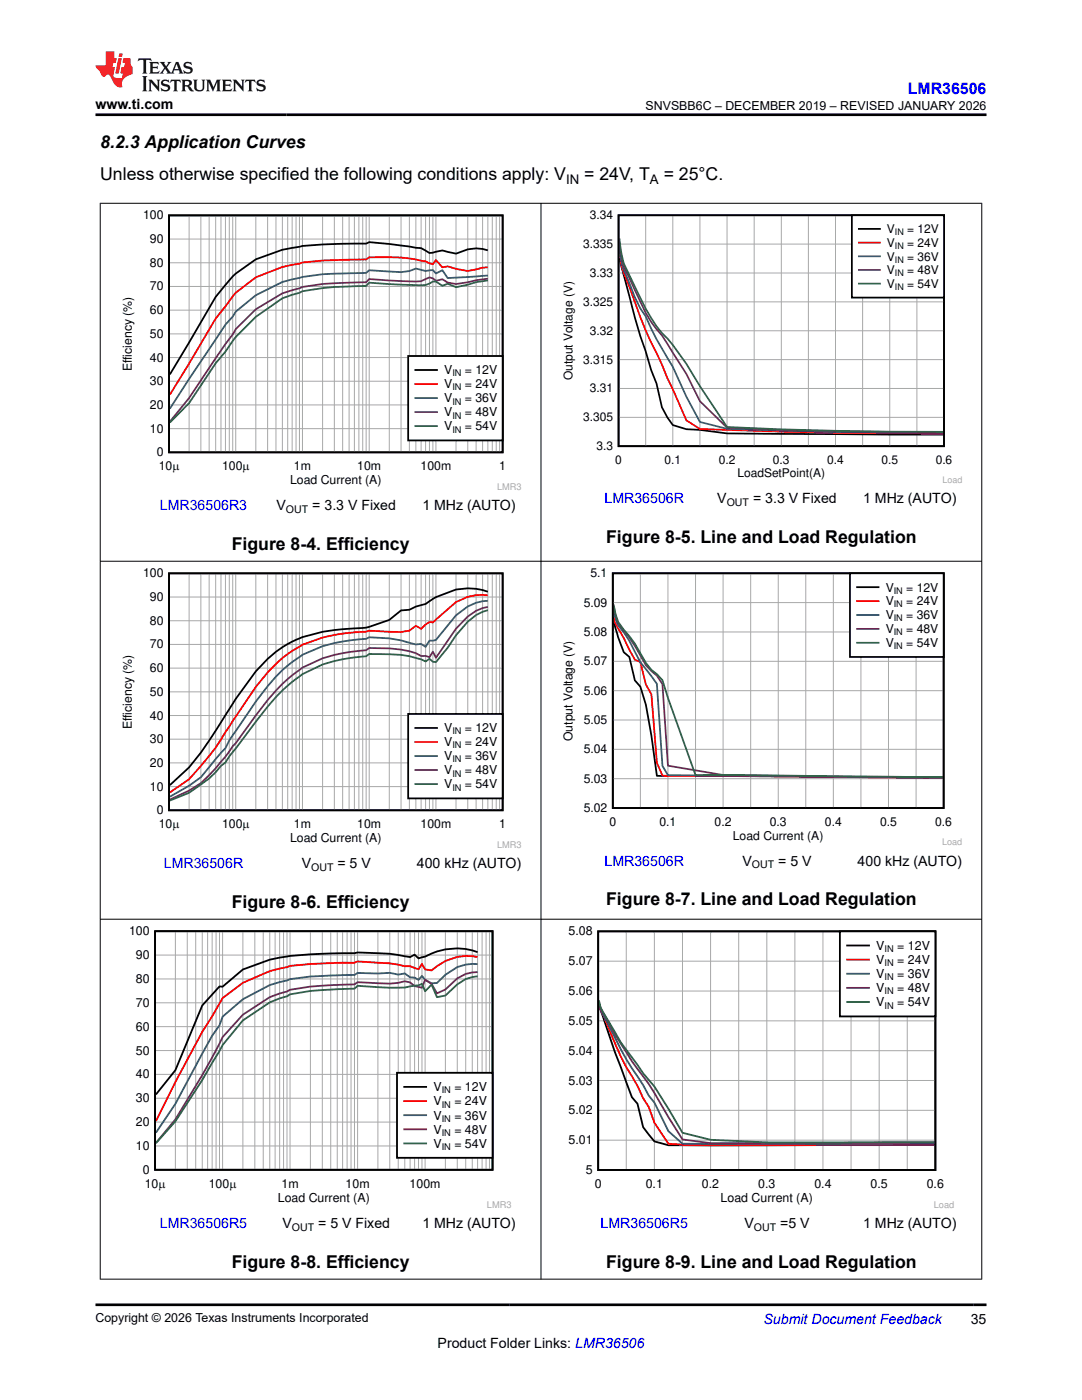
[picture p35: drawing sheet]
<svg xmlns="http://www.w3.org/2000/svg" width="216mm" height="279mm" viewBox="0 0 216 279" stroke-linecap="round" stroke-linejoin="round" font-family="sans-serif">
<defs><g id="words">
<g font-size="3.5">
<text x="20" y="29.6">8.2.3 Application Curves</text>
<text x="20" y="35.9">Unless otherwise specified the following conditions apply: V</text>
<text x="116.6" y="35.9">= 24V, T</text>
<text x="132.4" y="35.9">= 25°C.</text>
<text x="46.2" y="109.8">Figure 8-4. Efficiency</text>
<text x="121" y="108.4">Figure 8-5. Line and Load Regulation</text>
<text x="46.2" y="181.2">Figure 8-6. Efficiency</text>
<text x="121" y="180.7">Figure 8-7. Line and Load Regulation</text>
<text x="46.2" y="253">Figure 8-8. Efficiency</text>
<text x="121" y="253.1">Figure 8-9. Line and Load Regulation</text>
</g>
<text font-size="3.2" fill="#00f" x="181.1" y="18.7">LMR36506</text>
<g font-size="2.8">
<text x="19" y="21.8">www.ti.com</text>
<text x="55.2" y="101.8">V</text>
<text x="62.3" y="101.8">= 3.3 V Fixed</text>
<text x="84.3" y="101.8">1 MHz (AUTO)</text>
<text x="143.1" y="100.4">V</text>
<text x="150.3" y="100.4">= 3.3 V Fixed</text>
<text x="172.2" y="100.4">1 MHz (AUTO)</text>
<text x="60.2" y="173.3">V</text>
<text x="67.3" y="173.3">= 5 V</text>
<text x="83.2" y="173.3">400 kHz (AUTO)</text>
<text x="148.1" y="172.7">V</text>
<text x="155.3" y="172.7">= 5 V</text>
<text x="171.1" y="172.7">400 kHz (AUTO)</text>
<text x="56.4" y="245.1">V</text>
<text x="63.5" y="245.1">= 5 V Fixed</text>
<text x="84.3" y="245.1">1 MHz (AUTO)</text>
<text x="148.5" y="245.1">V</text>
<text x="155.7" y="245.1">=5 V</text>
<text x="172.2" y="245.1">1 MHz (AUTO)</text>
<text x="87.3" y="269">Product Folder Links: LMR36506</text>
<text x="193.7" y="264.2">35</text>
</g>
<g font-size="2.8" fill="#00f">
<text x="31.9" y="101.8">LMR36506R3</text>
<text x="120.6" y="100.4">LMR36506R</text>
<text x="32.7" y="173.3">LMR36506R</text>
<text x="120.6" y="172.7">LMR36506R</text>
<text x="31.9" y="245.1">LMR36506R5</text>
<text x="119.9" y="245.1">LMR36506R5</text>
<text x="152.4" y="264.2">Submit Document Feedback</text>
</g>
<g font-size="2.6">
<text x="112.9" y="36.6">IN</text>
<text x="129.7" y="36.6">A</text>
</g>
<g font-size="2.5">
<text x="128.8" y="21.9">SNVSBB6C – DECEMBER 2019 – REVISED JANUARY 2026</text>
<text x="28.6" y="43.8">100</text>
<text x="29.9" y="53.2">80</text>
<text x="29.9" y="48.5">90</text>
<text x="29.9" y="58">70</text>
<text x="29.9" y="62.7">60</text>
<text x="29.9" y="67.4">50</text>
<text x="26.3" y="74.1" transform="rotate(-90 26.3 74.1)">Efficiency (%)</text>
<text x="29.9" y="76.9">30</text>
<text x="29.9" y="72.2">40</text>
<text x="88.6" y="74.7">V</text>
<text x="88.6" y="77.5">V</text>
<text x="92.8" y="74.7">= 12V</text>
<text x="92.8" y="77.5">= 24V</text>
<text x="29.9" y="81.6">20</text>
<text x="88.6" y="80.3">V</text>
<text x="88.6" y="83.1">V</text>
<text x="92.8" y="80.3">= 36V</text>
<text x="92.8" y="83.1">= 48V</text>
<text x="29.9" y="86.4">10</text>
<text x="88.6" y="85.9">V</text>
<text x="92.8" y="85.9">= 54V</text>
<text x="31.3" y="91.1">0</text>
<text x="31.7" y="93.9">10P</text>
<text x="44.3" y="93.9">100P</text>
<text x="58.6" y="93.9">1m</text>
<text x="71.3" y="93.9">10m</text>
<text x="83.9" y="93.9">100m</text>
<text x="99.6" y="93.9">1</text>
<text x="57.9" y="96.7">Load Current (A)</text>
<text x="28.6" y="115.2">100</text>
<text x="29.9" y="120">90</text>
<text x="29.9" y="124.7">80</text>
<text x="29.9" y="129.4">70</text>
<text x="29.9" y="134.1">60</text>
<text x="29.9" y="143.6">40</text>
<text x="29.9" y="138.9">50</text>
<text x="26.3" y="145.6" transform="rotate(-90 26.3 145.6)">Efficiency (%)</text>
<text x="29.9" y="148.3">30</text>
<text x="88.6" y="146.2">V</text>
<text x="88.6" y="149">V</text>
<text x="92.8" y="146.2">= 12V</text>
<text x="92.8" y="149">= 24V</text>
<text x="29.9" y="153.1">20</text>
<text x="88.6" y="151.8">V</text>
<text x="88.6" y="154.6">V</text>
<text x="92.8" y="151.8">= 36V</text>
<text x="92.8" y="154.6">= 48V</text>
<text x="29.9" y="157.8">10</text>
<text x="88.6" y="157.4">V</text>
<text x="92.8" y="157.4">= 54V</text>
<text x="31.3" y="162.5">0</text>
<text x="31.7" y="165.3">10P</text>
<text x="44.3" y="165.3">100P</text>
<text x="58.6" y="165.3">1m</text>
<text x="71.3" y="165.3">10m</text>
<text x="83.9" y="165.3">100m</text>
<text x="99.6" y="165.3">1</text>
<text x="57.9" y="168.1">Load Current (A)</text>
<text x="25.7" y="186.7">100</text>
<text x="27.1" y="191.4">90</text>
<text x="113.4" y="186.7">5.08</text>
<text x="174.8" y="189.6">V</text>
<text x="179" y="189.6">= 12V</text>
<text x="27.1" y="196.2">80</text>
<text x="113.4" y="192.6">5.07</text>
<text x="174.8" y="192.4">V</text>
<text x="174.8" y="195.2">V</text>
<text x="179" y="192.4">= 24V</text>
<text x="179" y="195.2">= 36V</text>
<text x="27.1" y="200.9">70</text>
<text x="113.4" y="198.6">5.06</text>
<text x="174.8" y="198">V</text>
<text x="174.8" y="200.9">V</text>
<text x="179" y="198">= 48V</text>
<text x="179" y="200.9">= 54V</text>
<text x="27.1" y="205.7">60</text>
<text x="113.4" y="204.5">5.05</text>
<text x="27.1" y="215.2">40</text>
<text x="27.1" y="210.5">50</text>
<text x="113.4" y="210.5">5.04</text>
<text x="27.1" y="220">30</text>
<text x="86.5" y="217.8">V</text>
<text x="86.5" y="220.6">V</text>
<text x="90.7" y="217.8">= 12V</text>
<text x="90.7" y="220.6">= 24V</text>
<text x="113.4" y="216.5">5.03</text>
<text x="27.1" y="224.7">20</text>
<text x="86.5" y="223.4">V</text>
<text x="86.5" y="226.3">V</text>
<text x="90.7" y="223.4">= 36V</text>
<text x="90.7" y="226.3">= 48V</text>
<text x="113.4" y="222.4">5.02</text>
<text x="27.1" y="229.5">10</text>
<text x="86.5" y="229.1">V</text>
<text x="90.7" y="229.1">= 54V</text>
<text x="113.4" y="228.4">5.01</text>
<text x="28.5" y="234.3">0</text>
<text x="28.9" y="237.1">10P</text>
<text x="41.6" y="237.1">100P</text>
<text x="55.4" y="239.9">Load Current (A)</text>
<text x="56.2" y="237.1">1m</text>
<text x="69" y="237.1">10m</text>
<text x="81.7" y="237.1">100m</text>
<text x="116.9" y="234.3">5</text>
<text x="118.7" y="237.1">0</text>
<text x="128.9" y="237.1">0.1</text>
<text x="140.1" y="237.1">0.2</text>
<text x="143.8" y="240">Load Current (A)</text>
<text x="151.3" y="237.1">0.3</text>
<text x="162.5" y="237.1">0.4</text>
<text x="173.7" y="237.1">0.5</text>
<text x="184.9" y="237.1">0.6</text>
<text x="19" y="263.9">Copyright © 2026 Texas Instruments Incorporated</text>
</g>
<g font-size="2.4">
<text x="117.7" y="43.7">3.34</text>
<text x="177" y="46.5">V</text>
<text x="181" y="46.5">= 12V</text>
<text x="116.4" y="49.5">3.335</text>
<text x="177" y="49.3">V</text>
<text x="177" y="52">V</text>
<text x="181" y="49.3">= 24V</text>
<text x="181" y="52">= 36V</text>
<text x="117.7" y="55.3">3.33</text>
<text x="177" y="54.7">V</text>
<text x="177" y="57.5">V</text>
<text x="181" y="54.7">= 48V</text>
<text x="181" y="57.5">= 54V</text>
<text x="116.4" y="61">3.325</text>
<text x="117.7" y="66.8">3.32</text>
<text x="114.2" y="75.9" transform="rotate(-90 114.2 75.9)">Output Voltage (V)</text>
<text x="116.4" y="72.6">3.315</text>
<text x="117.7" y="78.3">3.31</text>
<text x="116.4" y="84.1">3.305</text>
<text x="119.1" y="89.8">3.3</text>
<text x="122.8" y="92.6">0</text>
<text x="132.6" y="92.6">0.1</text>
<text x="143.4" y="92.6">0.2</text>
<text x="147.1" y="95.3">LoadSetPoint(A)</text>
<text x="154.2" y="92.6">0.3</text>
<text x="165.1" y="92.6">0.4</text>
<text x="175.9" y="92.6">0.5</text>
<text x="186.7" y="92.6">0.6</text>
<text x="117.8" y="115.2">5.1</text>
<text x="176.7" y="118">V</text>
<text x="180.8" y="118">= 12V</text>
<text x="116.5" y="121.1">5.09</text>
<text x="176.7" y="120.8">V</text>
<text x="176.7" y="123.6">V</text>
<text x="180.8" y="120.8">= 24V</text>
<text x="180.8" y="123.6">= 36V</text>
<text x="116.5" y="126.9">5.08</text>
<text x="176.7" y="126.4">V</text>
<text x="176.7" y="129.1">V</text>
<text x="180.8" y="126.4">= 48V</text>
<text x="180.8" y="129.1">= 54V</text>
<text x="116.5" y="132.8">5.07</text>
<text x="116.5" y="138.6">5.06</text>
<text x="114.3" y="147.9" transform="rotate(-90 114.3 147.9)">Output Voltage (V)</text>
<text x="116.5" y="144.5">5.05</text>
<text x="116.5" y="150.3">5.04</text>
<text x="116.5" y="156.2">5.03</text>
<text x="116.5" y="162.1">5.02</text>
<text x="121.6" y="164.8">0</text>
<text x="131.6" y="164.8">0.1</text>
<text x="142.6" y="164.8">0.2</text>
<text x="146.2" y="167.6">Load Current (A)</text>
<text x="153.6" y="164.8">0.3</text>
<text x="164.6" y="164.8">0.4</text>
<text x="175.6" y="164.8">0.5</text>
<text x="186.6" y="164.8">0.6</text>
</g>
<g font-size="2.1">
<text x="145" y="101">OUT</text>
<text x="57.1" y="102.4">OUT</text>
<text x="62.1" y="173.8">OUT</text>
<text x="150" y="173.3">OUT</text>
<text x="58.2" y="245.6">OUT</text>
<text x="150.4" y="245.7">OUT</text>
</g>
<g font-size="1.8">
<text x="178.6" y="46.9">IN</text>
<text x="178.6" y="49.7">IN</text>
<text x="178.6" y="52.4">IN</text>
<text x="178.6" y="55.1">IN</text>
<text x="178.6" y="57.9">IN</text>
<text x="90.3" y="75.1">IN</text>
<text x="90.3" y="77.9">IN</text>
<text x="90.3" y="80.7">IN</text>
<text x="90.3" y="83.5">IN</text>
<text x="90.3" y="86.3">IN</text>
<text x="178.3" y="118.5">IN</text>
<text x="178.3" y="121.2">IN</text>
<text x="178.3" y="124">IN</text>
<text x="178.3" y="126.8">IN</text>
<text x="178.3" y="129.6">IN</text>
<text x="90.3" y="146.6">IN</text>
<text x="90.3" y="149.4">IN</text>
<text x="90.3" y="152.2">IN</text>
<text x="90.3" y="155">IN</text>
<text x="90.3" y="157.8">IN</text>
<text x="176.5" y="190">IN</text>
<text x="176.5" y="192.8">IN</text>
<text x="176.5" y="195.6">IN</text>
<text x="176.5" y="198.4">IN</text>
<text x="176.5" y="201.3">IN</text>
<text x="88.1" y="218.2">IN</text>
<text x="88.1" y="221">IN</text>
<text x="88.1" y="223.9">IN</text>
<text x="88.1" y="226.7">IN</text>
<text x="88.1" y="229.5">IN</text>
</g>
<g font-size="1.8" fill="#a8a8a8">
<text x="99.2" y="97.7">LMR3</text>
<text x="188.1" y="96.3">Load</text>
<text x="99.2" y="169.2">LMR3</text>
<text x="188" y="168.7">Load</text>
<text x="97.2" y="241">LMR3</text>
<text x="186.3" y="241">Load</text>
</g>
</g></defs>
<path d="M33.7 43h66.6v47.3h-66.6zM97.3 50a7.8 7.8 0 0 0-6.3 .6l-2.7-.6-2.6 .5-1.7-1-10.3-1.2-.6 .3-6.4 .1a41.3 41.3 0 0 0-10.4 1.1l-5.3 2-4.6 3.4-3.4 4-9.1 15.5" fill="none" stroke="#000" stroke-width=".36"/>
<g fill="none" stroke="#a8a8a8" stroke-width=".2">
<path d="M33.7 57.2h66.6M33.7 52.4h66.6M33.7 47.7h66.6M37.7 43v47.3M40.1 43v47.3M41.7 43v47.3M43 43v47.3M44.1 43v47.3M45 43v47.3M45.8 43v47.3M46.4 43v47.3M47 43v47.3"/>
<path d="M51 43v47.3M53.4 43v47.3M55.1 43v47.3M56.3 43v47.3M57.4 43v47.3M58.3 43v47.3M59.1 43v47.3M59.8 43v47.3M60.4 43v47.3M64.4 43v47.3M66.7 43v47.3M68.4 43v47.3"/>
<path d="M69.7 43v47.3M70.7 43v47.3M71.6 43v47.3M72.4 43v47.3M73.1 43v47.3M73.7 43v47.3M77.7 43v47.3M80 43v47.3M81.7 43v47.3M83 43v47.3M84 43v47.3M84.9 43v47.3"/>
<path d="M85.7 43v47.3M86.4 43v47.3M87 43v47.3M91 43v47.3M93.3 43v47.3M95 43v47.3M96.3 43v47.3M97.3 43v47.3M98.2 43v47.3M99 43v47.3M99.7 43v47.3M33.7 76.1h66.6"/>
<path d="M33.7 71.4h66.6M33.7 66.6h66.6M33.7 61.9h66.6M33.7 85.5h66.6M33.7 80.8h66.6"/>
</g>
<path d="M97.3 53.3l-1 .1-3 .7-2.3-.4-1.7-.5-1 .2-1.3-1.5-.6 .8-1.5-.5-.9-.2a23.6 23.6 0 0 0-6.3-.7l-4 .1-.6 .4-8.7 .2-4 .4-4.1 .9-5.3 2-4 3.1-4 5.2-9.1 15.2" fill="none" stroke="#f00" stroke-width=".36"/>
<path d="M97.3 55l-8 .5-1-1.6-1.3 .7-.6-.7-1.5 .2-1.9-.5-1.3 .5-1.7 .2-6.3-.4-.6 .6h-1.5a61.2 61.2 0 0 0-13.3 1.3l-2 .5-5.3 2.6-4 3.3-.6 1-1.4 1.6-11.1 16.8" fill="none" stroke="#295c75" stroke-width=".36"/>
<path d="M97.3 55.6l-6.3 1.1-1.7-.3-1-.7-1.3 .3-.6-.4-.7-.2a5.1 5.1 0 0 1-4 .8l-8-.5-.6 .6-3.4 .1a60 60 0 0 0-9.3 .9l-4.1 1.2-5.3 3.2-4 4-9.3 13.7-3.8 4.7" fill="none" stroke="#68275f" stroke-width=".36"/>
<path d="M97.3 56l-2.3 .3-4 1-1.7-.7-1 .4-1.3-.8h-.6a4.1 4.1 0 0 1-3.4 .7l-9.3-.5-.6 .7-3.4 .1a49.9 49.9 0 0 0-9.3 .9l-.6 .3-3.5 1.1-5.3 3.7-4 4.1-2 2.9-2 2.3-5.3 7.9-3.8 3.9" fill="none" stroke="#286b48" stroke-width=".36"/>
<path d="M81.4 71h18.9v16.9h-18.9z" fill-rule="evenodd" fill="#fff"/>
<path d="M81.4 71h18.9v16.9h-18.9zM82.9 73.8h4.3" fill="none" stroke="#000" stroke-width=".36"/>
<path d="M82.9 76.6h4.3" fill="none" stroke="#f00" stroke-width=".36"/>
<path d="M82.9 79.4h4.3" fill="none" stroke="#295c75" stroke-width=".36"/>
<path d="M82.9 82.2h4.3" fill="none" stroke="#68275f" stroke-width=".36"/>
<path d="M82.9 85h4.3" fill="none" stroke="#286b48" stroke-width=".36"/>
<path d="M123.4 43h65v46.1h-65zM123.6 51l.2 1.2 .5 2a188.5 188.5 0 0 0 6.7 22.3l1.1 4.8 1.1 2 1.1 1.5 2.7 .9 2.7 .1 5.4 .7 43.1 .2" fill="none" stroke="#000" stroke-width=".35"/>
<g fill="none" stroke="#a8a8a8" stroke-width=".2">
<path d="M123.4 54.5h65M123.4 48.7h65M128.8 43v46.1M134.3 43v46.1M139.7 43v46.1M145.1 43v46.1M150.5 43v46.1M155.9 43v46.1M161.3 43v46.1M166.7 43v46.1M172.1 43v46.1M177.5 43v46.1"/>
<path d="M183 43v46.1M123.4 77.5h65M123.4 71.8h65M123.4 66h65M123.4 60.2h65M123.4 83.3h65"/>
</g>
<path d="M123.6 50.4l.5 2.7 1.5 4.2a98.5 98.5 0 0 0 6.5 15.4l4.9 11.2 2.7 1.7a1189.2 1189.2 0 0 0 48.5 1" fill="none" stroke="#f00" stroke-width=".35"/>
<path d="M123.6 49.6v.4a12.9 12.9 0 0 0 .9 3.9l2.2 5.4 1.1 2.2 1 1.6a62.8 62.8 0 0 0 5.5 10.1l2.7 6 2.7 5 5.4 1.4a831 831 0 0 0 43.1 .7" fill="none" stroke="#295c75" stroke-width=".35"/>
<path d="M123.6 48.3l.4 2.8 .5 2.2 2.2 4.6a29.3 29.3 0 0 0 5.4 9l4.9 7.7 2.7 5.5 5.4 5.3a807.7 807.7 0 0 0 43.1 .9" fill="none" stroke="#68275f" stroke-width=".35"/>
<path d="M123.6 47.6l.4 2.8 .5 2.3 2.2 4.5a41.3 41.3 0 0 0 5.4 9.3 41.3 41.3 0 0 1 7.6 10.6l5.4 8.1a849.4 849.4 0 0 0 43.1 1" fill="none" stroke="#286b48" stroke-width=".35"/>
<path d="M170 43h18.4v16.4h-18.4z" fill-rule="evenodd" fill="#fff"/>
<path d="M170 43h18.4v16.4h-18.4zM171.4 45.7h4.2" fill="none" stroke="#000" stroke-width=".35"/>
<path d="M171.4 48.4h4.2" fill="none" stroke="#f00" stroke-width=".35"/>
<path d="M171.4 51.1h4.2" fill="none" stroke="#295c75" stroke-width=".35"/>
<path d="M171.4 53.9h4.2" fill="none" stroke="#68275f" stroke-width=".35"/>
<path d="M171.4 56.6h4.2" fill="none" stroke="#286b48" stroke-width=".35"/>
<path d="M33.7 114.4h66.6v47.3h-66.6zM97.3 118.1a11.7 11.7 0 0 0-6.3-.4l-4 1.5-2.1 1.3-1.9 .6-1.3 .6-1.7 .1-2.3 1.9-4.6 1.6-3.4 .2a29.6 29.6 0 0 0-11.4 2.6 21.7 21.7 0 0 0-7.3 5.9l-4 5.5-2.9 4.7a79.8 79.8 0 0 1-6.4 8.9l-3.8 3.6" fill="none" stroke="#000" stroke-width=".36"/>
<g fill="none" stroke="#a8a8a8" stroke-width=".2">
<path d="M33.7 119.1h66.6M37.7 114.4v47.3M40.1 114.4v47.3M41.7 114.4v47.3M43 114.4v47.3M44.1 114.4v47.3M45 114.4v47.3M45.8 114.4v47.3M46.4 114.4v47.3M47 114.4v47.3M51 114.4v47.3M53.4 114.4v47.3"/>
<path d="M55.1 114.4v47.3M56.3 114.4v47.3M57.4 114.4v47.3M58.3 114.4v47.3M59.1 114.4v47.3M59.8 114.4v47.3M60.4 114.4v47.3M64.4 114.4v47.3M66.7 114.4v47.3M68.4 114.4v47.3M69.7 114.4v47.3M70.7 114.4v47.3"/>
<path d="M71.6 114.4v47.3M72.4 114.4v47.3M73.1 114.4v47.3M73.7 114.4v47.3M77.7 114.4v47.3M80 114.4v47.3M81.7 114.4v47.3M83 114.4v47.3M84 114.4v47.3M84.9 114.4v47.3M85.7 114.4v47.3M86.4 114.4v47.3"/>
<path d="M87 114.4v47.3M91 114.4v47.3M93.3 114.4v47.3M95 114.4v47.3M96.3 114.4v47.3M97.3 114.4v47.3M98.2 114.4v47.3M99 114.4v47.3M99.7 114.4v47.3M33.7 138.1h66.6M33.7 133.3h66.6M33.7 128.6h66.6"/>
<path d="M33.7 123.9h66.6M33.7 157h66.6M33.7 152.3h66.6M33.7 147.5h66.6M33.7 142.8h66.6"/>
</g>
<path d="M97.3 118.8a9.5 9.5 0 0 0-6.3 1.4l-4.6 4-.7-.1-.8 .5-.9 .9-1-.6-1.3 1-1.7 .2-6.3-.2-.6 .2-3.4 .2a25.3 25.3 0 0 0-10.6 3.1 25.5 25.5 0 0 0-8.1 7.7l-4 5.9a76.8 76.8 0 0 1-9.3 12.5l-3.8 2.7" fill="none" stroke="#f00" stroke-width=".36"/>
<path d="M97.3 119.9a9.1 9.1 0 0 0-6.3 2.9l-4 4.9-1.3 .1-.8 1.3-.9-.6-1 .1a27.5 27.5 0 0 0-9.3-1.4l-.6 .3-3.4 .3a23 23 0 0 0-10.6 3.8 25.1 25.1 0 0 0-5.7 5.3l-2.4 3.1-4.6 6.7-1.4 2.6-4.9 5.8-2.4 1.7-3.8 2.2" fill="none" stroke="#295c75" stroke-width=".36"/>
<path d="M97.3 121.1l-1 .3-1.3 .5-1.7 1.1-2.3 2.5-4 5.8-.6-1.2-.7 1.1-.8-.3h-.9a13.4 13.4 0 0 0-6.3-1.5l-4-.1-.6 .5-2.4 .2a28.3 28.3 0 0 0-10.3 3.2 35.3 35.3 0 0 0-9.4 9.6l-4 5.5-4 5a18.7 18.7 0 0 1-9.1 6.3" fill="none" stroke="#68275f" stroke-width=".36"/>
<path d="M97.3 121.8l-1 .3-1.3 .6-1.7 1.4-2.3 2.7-1.7 2.5-2.3 2.8h-.6l-.7-.6-.8 .5a18.3 18.3 0 0 0-7.2-1.4l-4-.1-.6 .5-2.4 .2a24.4 24.4 0 0 0-11.6 4.3l-.8 .6a36.8 36.8 0 0 0-7.3 7.9l-5.2 7-.8 1.2-.9 .6-2.4 2.6-4 2.8-3.8 1.6" fill="none" stroke="#286b48" stroke-width=".36"/>
<path d="M81.4 142.5h18.9v16.8h-18.9z" fill-rule="evenodd" fill="#fff"/>
<path d="M81.4 142.5h18.9v16.8h-18.9zM82.9 145.3h4.3" fill="none" stroke="#000" stroke-width=".36"/>
<path d="M82.9 148.1h4.3" fill="none" stroke="#f00" stroke-width=".36"/>
<path d="M82.9 150.9h4.3" fill="none" stroke="#295c75" stroke-width=".36"/>
<path d="M82.9 153.7h4.3" fill="none" stroke="#68275f" stroke-width=".36"/>
<path d="M82.9 156.5h4.3" fill="none" stroke="#286b48" stroke-width=".36"/>
<path d="M122.3 114.4h66v46.9h-66zM122.4 124.3l2.1 5.9 1.1 .9 1.1 4.7 1.1 1.2 1.1 3.7 1.1 6.1 1.1 8 57 .3" fill="none" stroke="#000" stroke-width=".35"/>
<g fill="none" stroke="#a8a8a8" stroke-width=".2">
<path d="M127.8 114.4v46.9M133.3 114.4v46.9M138.8 114.4v46.9M144.3 114.4v46.9M149.8 114.4v46.9M155.3 114.4v46.9M160.8 114.4v46.9M166.3 114.4v46.9M171.8 114.4v46.9M177.3 114.4v46.9M182.8 114.4v46.9M122.3 137.8h66"/>
<path d="M122.3 132h66M122.3 126.1h66M122.3 120.3h66M122.3 155.4h66M122.3 149.5h66M122.3 143.7h66"/>
</g>
<path d="M122.4 123.1l.3 1.2 4 7.4 1.1 .4 1.1 4.5 1.1 2 1.1 13.6 1.1 2.6 55.9 .5" fill="none" stroke="#f00" stroke-width=".35"/>
<path d="M122.4 121.6l.3 1.4 .6 1.7a21.8 21.8 0 0 1 3.4 5.4l1.1 2.1 3.3 4.3 1.1 16.3 1.1 1.9 54.8 .5" fill="none" stroke="#295c75" stroke-width=".35"/>
<path d="M122.4 120.9l.4 1.9 .6 1.6a43.3 43.3 0 0 1 5.5 8.4l2.2 2 1.1 1.7 1.1 16.3 11 1.9 43.8 .5" fill="none" stroke="#68275f" stroke-width=".35"/>
<path d="M122.4 120.6l.4 1.9 .6 1.6 1.1 1.6a25.6 25.6 0 0 1 4.4 6.6l1.1 1.4 1.1 .8 1.1 1.2 1.1 3.6 5.5 15.4 5.5-.1 43.8 .5" fill="none" stroke="#286b48" stroke-width=".35"/>
<path d="M169.6 114.4h18.7v16.7h-18.7z" fill-rule="evenodd" fill="#fff"/>
<path d="M169.6 114.4h18.7v16.7h-18.7zM171 117.2h4.3" fill="none" stroke="#000" stroke-width=".35"/>
<path d="M171 120h4.3" fill="none" stroke="#f00" stroke-width=".35"/>
<path d="M171 122.7h4.3" fill="none" stroke="#295c75" stroke-width=".35"/>
<path d="M171 125.5h4.3" fill="none" stroke="#68275f" stroke-width=".35"/>
<path d="M171 128.3h4.3" fill="none" stroke="#286b48" stroke-width=".35"/>
<path d="M30.9 185.8h67.4v47.7h-67.4zM95.3 190a12.4 12.4 0 0 0-10.5 .9l-1.3 .4-.8-.8-.9 .5-4-.7-6.4-.2-.7 .1h-1.4a101 101 0 0 0-13.5 .9l-2 .4-5.3 2-4.1 3.4h-.6l-3.4 3.8-5.4 12.9-3.9 4.8" fill="none" stroke="#000" stroke-width=".36"/>
<g fill="none" stroke="#a8a8a8" stroke-width=".2">
<path d="M30.9 195.4h67.4M30.9 190.6h67.4M35 185.8v47.7M37.4 185.8v47.7M39.1 185.8v47.7M40.4 185.8v47.7M41.4 185.8v47.7M42.3 185.8v47.7M43.1 185.8v47.7M43.8 185.8v47.7M44.4 185.8v47.7M48.5 185.8v47.7"/>
<path d="M50.8 185.8v47.7M52.5 185.8v47.7M53.8 185.8v47.7M54.9 185.8v47.7M55.8 185.8v47.7M56.6 185.8v47.7M57.3 185.8v47.7M57.9 185.8v47.7M61.9 185.8v47.7M64.3 185.8v47.7M66 185.8v47.7M67.3 185.8v47.7"/>
<path d="M68.4 185.8v47.7M69.3 185.8v47.7M70 185.8v47.7M70.7 185.8v47.7M71.4 185.8v47.7M75.4 185.8v47.7M77.8 185.8v47.7M79.5 185.8v47.7M80.8 185.8v47.7M81.8 185.8v47.7M82.7 185.8v47.7M83.5 185.8v47.7"/>
<path d="M84.2 185.8v47.7M84.8 185.8v47.7M88.9 185.8v47.7M91.2 185.8v47.7M92.9 185.8v47.7M94.2 185.8v47.7M95.3 185.8v47.7M96.2 185.8v47.7M97 185.8v47.7M97.7 185.8v47.7M30.9 219.2h67.4M30.9 214.4h67.4"/>
<path d="M30.9 209.7h67.4M30.9 204.9h67.4M30.9 200.1h67.4M30.9 228.7h67.4M30.9 223.9h67.4"/>
</g>
<path d="M95.3 191a10.1 10.1 0 0 0-9.2 2.7l-1.3-.2-.6-1.1-.7 1-1.7-.6h-1l-3-.5-6.4-.4-.7 .3-8.8 .2-4 .4-4.1 1-5.3 2.3-4.1 3.1-4 6.7-5.4 10-3.9 7.8" fill="none" stroke="#f00" stroke-width=".36"/>
<path d="M95.3 192.4a8.2 8.2 0 0 0-6.4 2.1l-1.7 1.7h-1.1l-1.3-.7-.6-.7-.7 .7-.8-.4-.9-.1-1-.7-1.3 .2-1.7-.3-2.4 .1-4-.1-.7 .4-8.8 .3-4 .5-4.1 1.2-5.3 2.8-4.1 3.5-.6 1.7-1.5 2.1-7.3 13.6-3.9 5.8" fill="none" stroke="#295c75" stroke-width=".36"/>
<path d="M95.3 194l-2.4 .4-1.7 .9-2.3 2.2-1.7 .7-1.1-1.8-1.3-.9-.6 1.6-1.5-.3-.9-.7-1-.3-1.3 .4-1.7 .1-6.4-.3-.7 .5-3.4 .1a64.7 64.7 0 0 0-9.4 .9l-.6 .4-3.5 1.1-5.3 3.5-4.1 4.5a152.9 152.9 0 0 1-9.4 16.4l-3.9 4.7" fill="none" stroke="#68275f" stroke-width=".36"/>
<path d="M95.3 194.8l-2.4 .6-1.7 1.1-2.3 2.2-1.7 .3-1.1-2.5-1.3 1.3-.6-1.4-.7 .2-.8 .1a14 14 0 0 1-4.9 .4l-6.4-.4-.7 .6-3.4 .1a62.6 62.6 0 0 0-9.4 1l-.6 .4-3.5 1.2-5.3 3.6-4.1 5-4 6.9-5.4 8.3-3.9 4.3" fill="none" stroke="#286b48" stroke-width=".36"/>
<path d="M79.2 214.1h19.1v17h-19.1z" fill-rule="evenodd" fill="#fff"/>
<path d="M119.4 185.9h67.2v47.6h-67.2zM79.2 214.1h19.1v17h-19.1zM80.7 216.9h4.3M119.5 200.6l3.2 9.4 3.4 9 1.1 1.3 1.1 4.6 2.3 2.9 2.8 .8 53.1-.1" fill="none" stroke="#000" stroke-width=".36"/>
<path d="M80.7 219.7h4.3M119.5 200.3l.8 2a86.9 86.9 0 0 0 6.9 14.4l1.1 2.5 1.2 1.7 1.1 3.2 2.8 4.2 2.8 .2h5.6l44.7-.1" fill="none" stroke="#f00" stroke-width=".36"/>
<path d="M119.5 200.2l.2 .8 .7 1.5a89.6 89.6 0 0 0 7.9 14l1.2 2.2 1.1 1.3 2.8 5.7 2.8 2.6 50.3-.1M80.7 222.6h4.3" fill="none" stroke="#295c75" stroke-width=".36"/>
<path d="M119.5 199.9l.3 1.1 .5 1a97.4 97.4 0 0 0 9.2 14.3l6.7 11.1 5.6 .7 44.7-.1M80.7 225.4h4.3" fill="none" stroke="#68275f" stroke-width=".36"/>
<path d="M119.5 199.6a5.3 5.3 0 0 0 1 2.6 86.9 86.9 0 0 0 10.1 14.6l5.6 9.3 5.6 1.4 11.2 .5 33.5-.1M80.7 228.2h4.3" fill="none" stroke="#286b48" stroke-width=".36"/>
<g fill="none" stroke="#a8a8a8" stroke-width=".2">
<path d="M119.4 197.8h67.2M119.4 191.8h67.2M125 185.9v47.6M130.6 185.9v47.6M136.2 185.9v47.6M141.8 185.9v47.6M147.4 185.9v47.6M153 185.9v47.6M158.6 185.9v47.6M164.2 185.9v47.6M169.8 185.9v47.6M175.4 185.9v47.6"/>
<path d="M181 185.9v47.6M119.4 215.6h67.2M119.4 209.7h67.2M119.4 203.7h67.2M119.4 227.5h67.2M119.4 221.6h67.2"/>
</g>
<path d="M167.6 185.9h19v17h-19z" fill-rule="evenodd" fill="#fff"/>
<path d="M167.6 185.9h19v17h-19zM169 188.7h4.4" fill="none" stroke="#000" stroke-width=".36"/>
<path d="M169 191.5h4.4" fill="none" stroke="#f00" stroke-width=".36"/>
<path d="M169 194.3h4.4" fill="none" stroke="#295c75" stroke-width=".36"/>
<path d="M169 197.2h4.4" fill="none" stroke="#68275f" stroke-width=".36"/>
<path d="M169 200h4.4" fill="none" stroke="#286b48" stroke-width=".36"/>
<path d="M19.9 40.6h176.1M20 40.5v214.8M107.9 40.5v214.8M195.9 40.5v214.8M19.9 112h176.1M19.9 183.4h176.1M19.9 255.3h176.1" fill="none" stroke="#000" stroke-width=".2"/>
<path d="M27.7 11.6l-.2 .6 .5-.2h.6v.1v2.2l-.2 .4h1l-.2-.4v-2.2v-.1h.5l.5 .2-.1-.6zM29.8 12.4l.2 .3v1.6l-.2 .4h1.9l.1-.6a1.08 1.08 0 0 1-1.3 .2v-.7h.6l.4 .2v-.7l-.4 .2h-.6v-.5l.2-.2a1 1 0 0 1 1 .3l-.1-.5zM31.8 12.4l1 1.1-1 1.2h.9l-.2-.2 .4-.8 .5 .8-.2 .2h1.6l-.2-.2 .1-.5h1l.1 .5-.1 .2h.9l-.2-.4-.8-1.9h-.5l-1 2.1-.8-1.1 .9-1h-.8l.2 .2-.5 .6-.3-.6 .1-.2zM35.2 12.8l.4 1h-.8zM36.8 12.5a.65 .65 0 0 0-.2 .7 .65 .65 0 0 0 .6 .5l.7 .1 .1 .3a.79 .79 0 0 1-.7 .4 .79 .79 0 0 1-.7-.5l.1 .7 .2-.1a.93 .93 0 0 0 1.1 0 .93 .93 0 0 0 .4-.9 1.46 1.46 0 0 0-1.2-.6l-.1-.3a1.09 1.09 0 0 1 1.2 .2l-.2-.6-.1 .1-.6-.2zM28.4 15.2l.2 .4v2.2l-.2 .4h1l-.2-.4v-2.2l.2-.4zM29.6 15.9l.2 .4v1.5l-.2 .4h.8l-.3-.4v-1.3l1.7 1.8v-2l.2-.4h-.8l.2 .2 .1 1.1-1.2-1.3zM32.3 16a.65 .65 0 0 0-.2 .8 .65 .65 0 0 0 .7 .4l.6 .2 .1 .2a.79 .79 0 0 1-.7 .4 .79 .79 0 0 1-.7-.5l.1 .7 .2-.1a.93 .93 0 0 0 1.1 .1 .93 .93 0 0 0 .4-1 1.46 1.46 0 0 0-1.2-.5l-.1-.4a1.09 1.09 0 0 1 1.2 .2l-.2-.6-.1 .1-.6-.1zM34.1 15.9l-.1 .6a.63 .63 0 0 1 .7-.3l.1 1.6-.3 .4h1l-.2-.4v-1.6a.66 .66 0 0 1 .8 .3l-.1-.6zM36.2 15.9l.2 .4v1.5l-.2 .4h.9l-.2-.2v-.7h.5l.1 .2a.79 .79 0 0 0 1.2 .6l-1-.9a.61 .61 0 0 0 .6-.6 .61 .61 0 0 0-.5-.7zM36.9 16.2h.2a.47 .47 0 0 1 .5 .1 .47 .47 0 0 1 .1 .5l-.2 .1-.6 .1zM38.5 15.9l.2 .2a2.27 2.27 0 0 0 .4 2 1.04 1.04 0 0 0 1.7-.7v-1.3l.2-.2h-.8l.2 .4v1.1a.6 .6 0 0 1-.6 .6 .6 .6 0 0 1-.6-.6v-1.1l.3-.4zM41.1 15.9l.2 .4v1.5l-.2 .4h.7l-.2-.4v-1.4l.9 1.9 .8-1.9v1.4l-.2 .4h1l-.3-.4v-1.5l.3-.4h-.8l-.7 1.5-.7-1.5zM44.3 15.9l.2 .4v1.5l-.2 .4h1.9l.1-.6a1.09 1.09 0 0 1-1.3 .2v-.7h.6l.4 .2v-.6l-.4 .2h-.6v-.6l.2-.1a1.01 1.01 0 0 1 1 .3l-.1-.6zM46.4 15.9l.3 .4v1.5l-.3 .4h.8l-.2-.4v-1.3l1.6 1.8v-2l.2-.4h-.7l.2 .2v1.1l-1.2-1.3zM49 15.9l-.1 .6a.63 .63 0 0 1 .8-.3v1.6l-.3 .4h1l-.2-.4v-1.6a.66 .66 0 0 1 .8 .3l-.1-.6zM51.4 16a.65 .65 0 0 0-.2 .8 .65 .65 0 0 0 .6 .4l.6 .2 .2 .2a.79 .79 0 0 1-.8 .4 .79 .79 0 0 1-.6-.5l.1 .7 .2-.1a.93 .93 0 0 0 1 .1 .93 .93 0 0 0 .5-1 1.46 1.46 0 0 0-1.3-.5l-.1-.4a1.09 1.09 0 0 1 1.3 .2l-.2-.6-.2 .1-.5-.1z" fill="#231f20"/>
<path d="M21.1 10.3v2.7h-2.1l.1 .4 .9 1a.95 .95 0 0 0 .9 .9 .59 .59 0 0 1 .6-.4 .59 .59 0 0 1 .5 .3l.4 .8a1.59 1.59 0 0 0 2.1 1.4 1.61 1.61 0 0 1 1-2.3l1-.3-.1-1.5a1.59 1.59 0 0 1-.4-1.7h-1.4l-.2 .9h.5l-.1 .9h-.5l-.2 .9v.3l.4 .1-.2 .9h-.6a.73 .73 0 0 1-1.1-.7l.3-1.5h-.5l.2-.9h.5l.2-.9h-.5v-1.3zM23.6 11.6l-.6 3.1h.7l.6-3.1zM23.8 10.7l-.1 .6h.7l.1-.6z" fill="#ed1c24"/>
<path d="M19 22.9h177.8M19 260.4h177.8" fill="none" stroke="#000" stroke-width=".53"/>
<use href="#words"/>
</svg>
